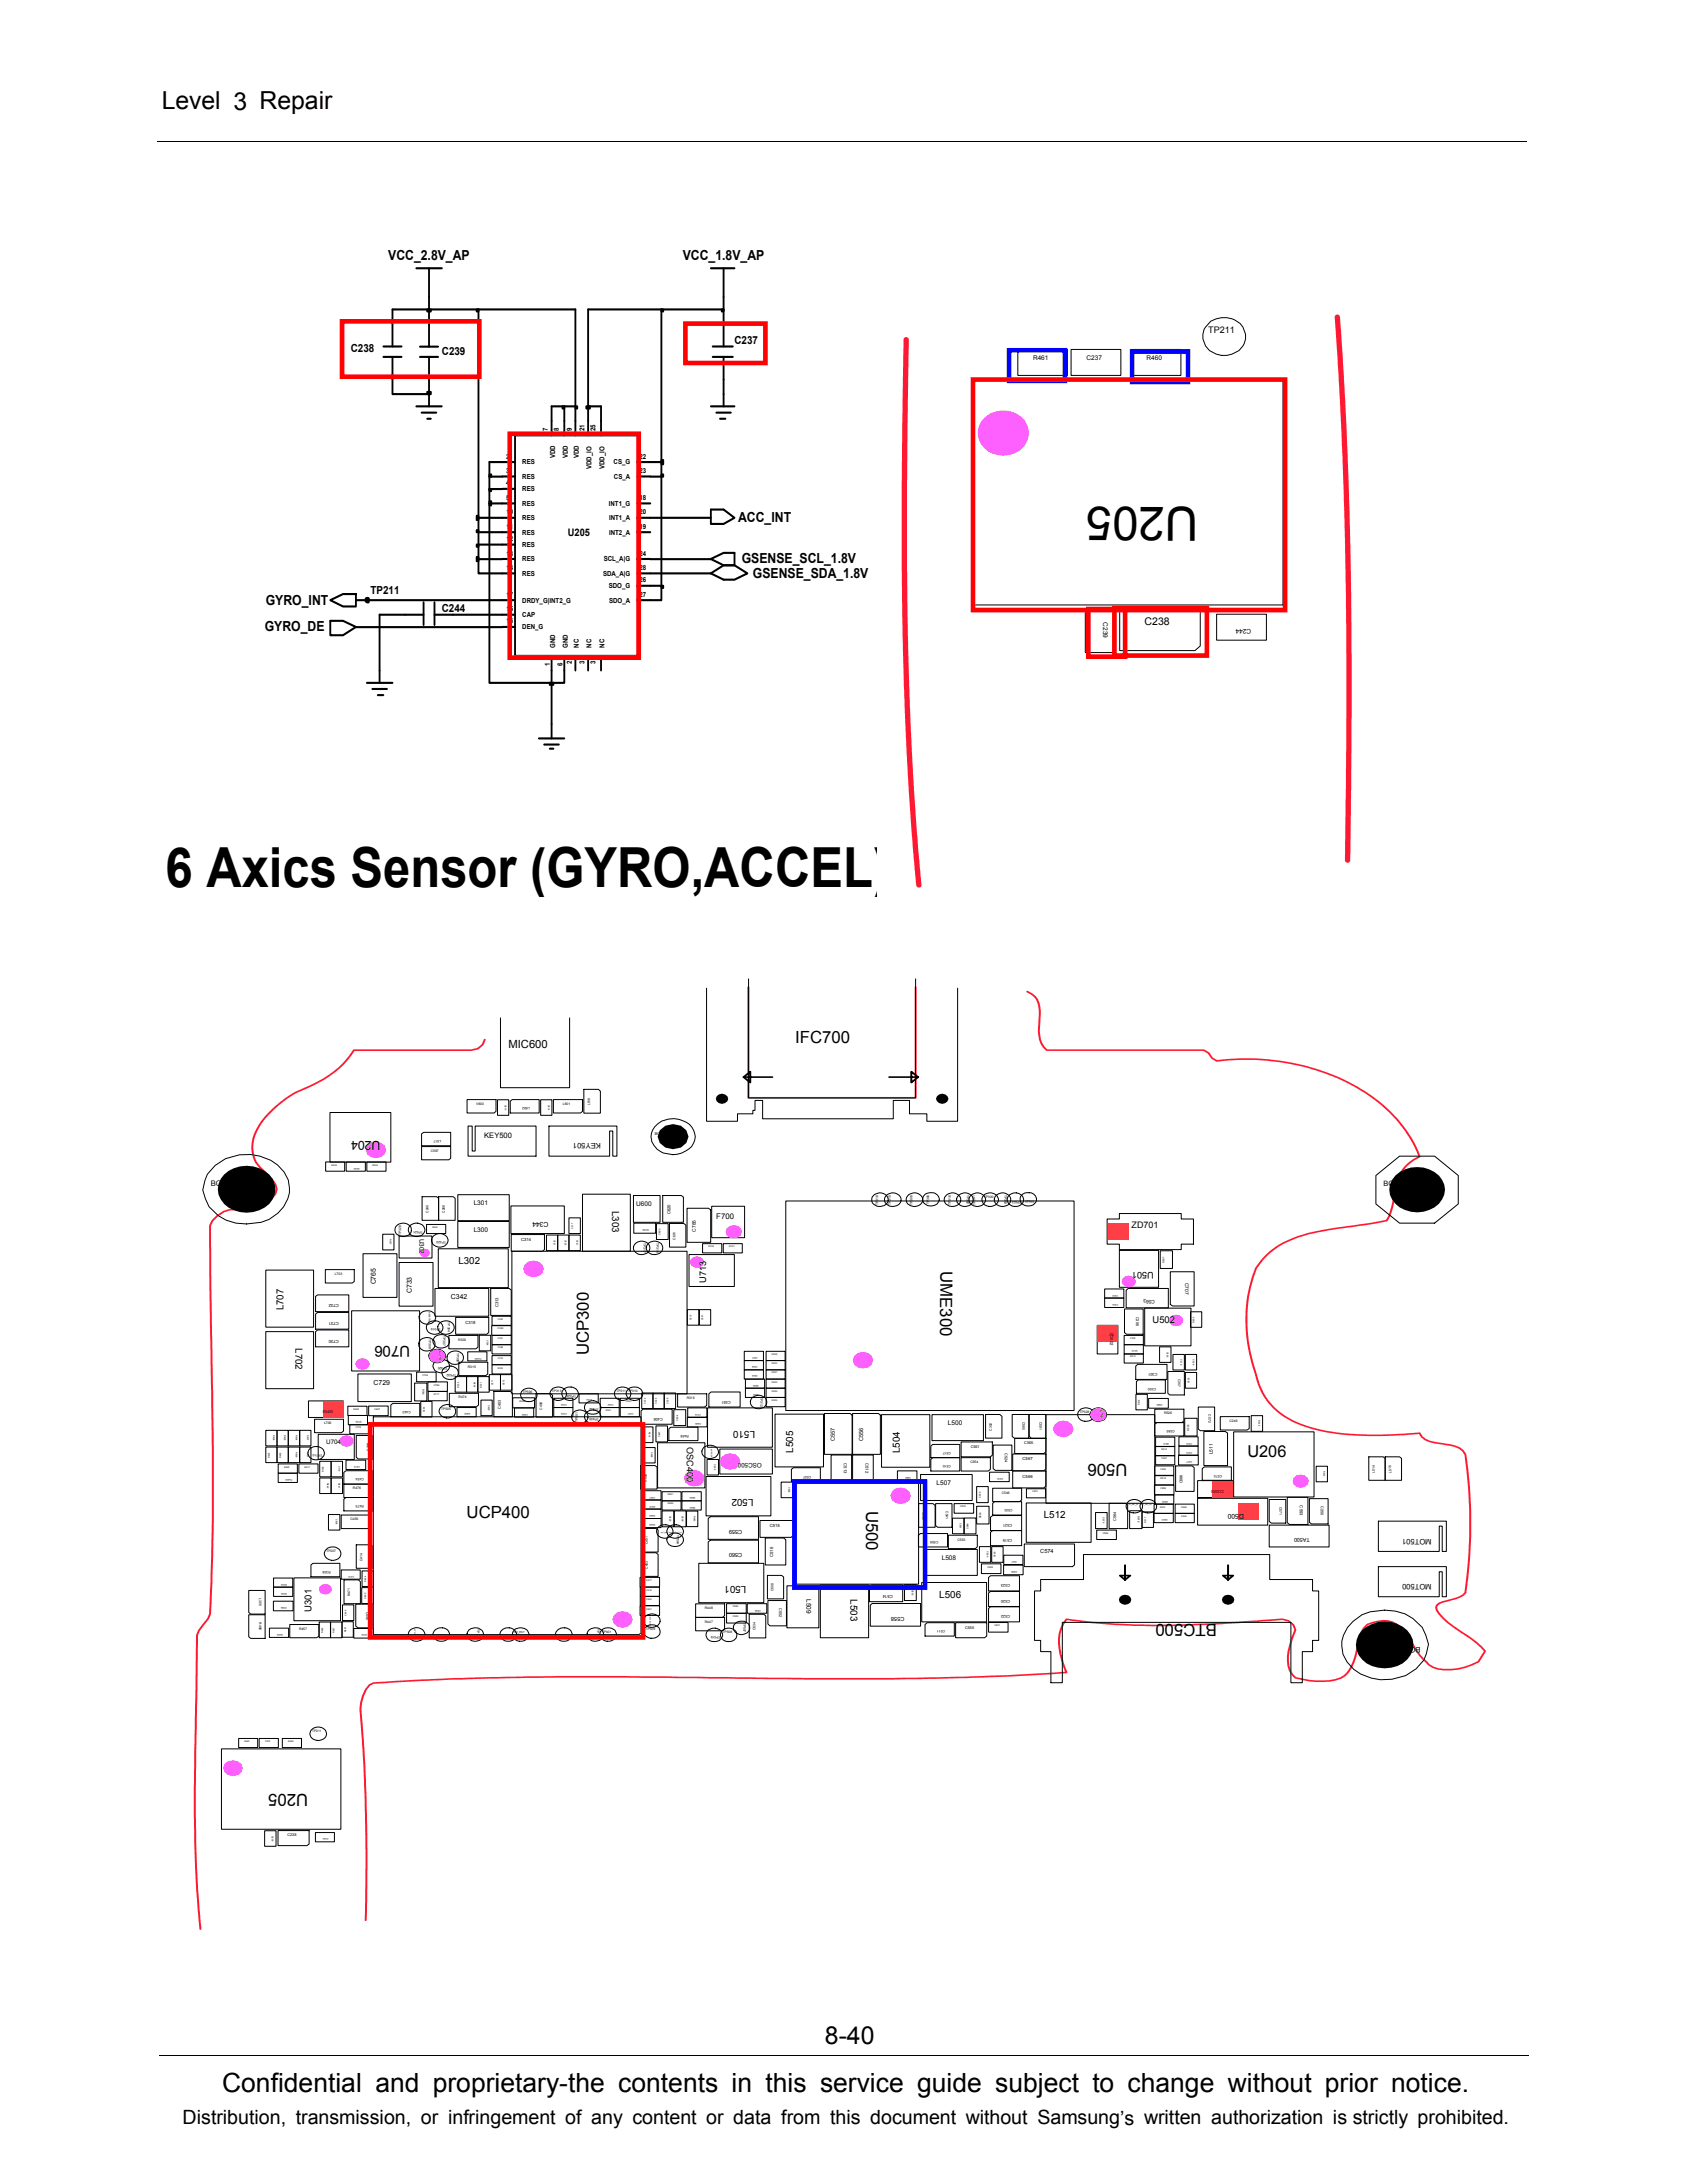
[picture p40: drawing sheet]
<svg xmlns="http://www.w3.org/2000/svg" width="216mm" height="279mm" viewBox="0 0 216 279" stroke-linecap="round" stroke-linejoin="round" font-family="sans-serif">
<defs><g id="words">
<text font-size="7.1" x="21.2" y="113.5">6 Axics Sensor (GYRO,ACCEL)</text>
<text font-size="6" x="153.4" y="64.9" transform="rotate(-180 153.4 64.9)">U205</text>
<text font-size="3.4" x="28.4" y="267.7">Confidential and proprietary-the contents in this service guide subject to change without prior notice.</text>
<g font-size="3.2">
<text x="20.7" y="14">Level 3 Repair</text>
<text x="105.6" y="261.6">8-40</text>
</g>
<text font-size="2.5" x="23.4" y="271.9">Distribution, transmission, or infringement of any content or data from this document without Samsung’s written authorization is strictly prohibited.</text>
<g font-size="2.1">
<text x="101.8" y="133.5">IFC700</text>
<text x="120.4" y="162.7" transform="rotate(90 120.4 162.7)">UME300</text>
<text x="75.4" y="173.5" transform="rotate(-90 75.4 173.5)">UCP300</text>
<text x="144.3" y="187.4" transform="rotate(-180 144.3 187.4)">U506</text>
<text x="159.6" y="186.5">U206</text>
<text x="59.7" y="194.3">UCP400</text>
<text x="110.8" y="193.3" transform="rotate(90 110.8 193.3)">U500</text>
<text x="155.7" y="207.8" transform="rotate(-180 155.7 207.8)">BTC500</text>
<text x="39.5" y="229.7" transform="rotate(-180 39.5 229.7)">U205</text>
</g>
<text font-size="1.9" x="52.5" y="172.3" transform="rotate(-180 52.5 172.3)">U706</text>
<g font-size="1.8">
<text x="49.7" y="33.3">VCC_2.8V_AP</text>
<text x="87.4" y="33.3">VCC_1.8V_AP</text>
<text x="94.5" y="66.8">ACC_INT</text>
<text x="34" y="77.4">GYRO_INT</text>
<text x="94.9" y="72.1">GSENSE_SCL_1.8V</text>
<text x="96.3" y="74">GSENSE_SDA_1.8V</text>
<text x="33.9" y="80.8">GYRO_DE</text>
</g>
<text font-size="1.6" x="48.7" y="146.1" transform="rotate(-180 48.7 146.1)">U204</text>
<g font-size="1.4">
<text x="44.9" y="45.1">C238</text>
<text x="56.6" y="45.4">C239</text>
<text x="94" y="44.1">C237</text>
<text x="47.4" y="76">TP211</text>
<text x="56.5" y="78.3">C244</text>
<text x="146.5" y="80">C238</text>
<text x="65.1" y="134.1">MIC600</text>
</g>
<g font-size="1.3">
<text x="72.7" y="68.6">U205</text>
<text x="96.6" y="183.1" transform="rotate(-180 96.6 183.1)">L510</text>
<text x="101.5" y="185.9" transform="rotate(-90 101.5 185.9)">L505</text>
<text x="115.1" y="186" transform="rotate(-90 115.1 186)">L504</text>
<text x="96.4" y="191.9" transform="rotate(-180 96.4 191.9)">L502</text>
<text x="133.6" y="194.3">L512</text>
<text x="95.5" y="203" transform="rotate(-180 95.5 203)">L501</text>
<text x="108.8" y="204.7" transform="rotate(90 108.8 204.7)">L503</text>
<text x="120.2" y="204.5">L506</text>
</g>
<g font-size="1.2">
<text x="154.6" y="42.6">TP211</text>
<text x="78.4" y="155" transform="rotate(90 78.4 155)">L303</text>
<text x="58.7" y="161.8">L302</text>
<text x="36.3" y="167.7" transform="rotate(-90 36.3 167.7)">L707</text>
<text x="90.4" y="164.2" transform="rotate(-90 90.4 164.2)">U713</text>
<text x="147.7" y="162.8" transform="rotate(-180 147.7 162.8)">U501</text>
<text x="37.8" y="172.6" transform="rotate(90 37.8 172.6)">L702</text>
<text x="147.5" y="169.3">U502</text>
<text x="87.9" y="185.2" transform="rotate(90 87.9 185.2)">OSC400</text>
<text x="39.9" y="206.3" transform="rotate(-90 39.9 206.3)">U301</text>
</g>
<text font-size="1.1" x="144.8" y="157.1">ZD701</text>
<g font-size="1">
<text x="62" y="145.6">KEY500</text>
<text x="76.9" y="146.3" transform="rotate(-180 76.9 146.3)">KEY501</text>
<text x="27" y="151.8">BOTHHOLE104</text>
<text x="91.7" y="156">F700</text>
<text x="183.2" y="196.9" transform="rotate(-180 183.2 196.9)">MOT501</text>
<text x="183.2" y="202.7" transform="rotate(-180 183.2 202.7)">MOT500</text>
<text x="181.8" y="210.8" transform="rotate(-180 181.8 210.8)">BOTHHOLE108</text>
</g>
<g font-size=".9">
<text x="64.8" y="58.7">2</text>
<text x="66.8" y="59.4">RES</text>
<text x="70.1" y="55.2" transform="rotate(-90 70.1 55.2)">7</text>
<text x="71" y="58.6" transform="rotate(-90 71 58.6)">VDD</text>
<text x="71.5" y="55.2" transform="rotate(-90 71.5 55.2)">8</text>
<text x="72.7" y="58.6" transform="rotate(-90 72.7 58.6)">VDD</text>
<text x="73.2" y="55.2" transform="rotate(-90 73.2 55.2)">9</text>
<text x="74.1" y="58.6" transform="rotate(-90 74.1 58.6)">VDD</text>
<text x="74.8" y="55.2" transform="rotate(-90 74.8 55.2)">21</text>
<text x="76.2" y="55.2" transform="rotate(-90 76.2 55.2)">25</text>
<text x="78.5" y="59.4">CS_G</text>
<text x="81.8" y="58.7">22</text>
<text x="64.8" y="62.1">4</text>
<text x="64.8" y="64">5</text>
<text x="64.8" y="60.5">3</text>
<text x="64.8" y="65.8">10</text>
<text x="66.8" y="62.9">RES</text>
<text x="66.8" y="64.7">RES</text>
<text x="66.8" y="61.3">RES</text>
<text x="75.7" y="60.1" transform="rotate(-90 75.7 60.1)">VDD_IO</text>
<text x="77.4" y="60.1" transform="rotate(-90 77.4 60.1)">VDD_IO</text>
<text x="77.9" y="64.7">INT1_G</text>
<text x="78.6" y="61.3">CS_A</text>
<text x="81.8" y="65.8">20</text>
<text x="81.8" y="64">18</text>
<text x="81.8" y="60.5">23</text>
<text x="64.8" y="67.7">11</text>
<text x="64.8" y="69.3">12</text>
<text x="64.8" y="71.1">13</text>
<text x="66.8" y="66.6">RES</text>
<text x="66.8" y="68.4">RES</text>
<text x="66.8" y="70">RES</text>
<text x="66.8" y="71.9">RES</text>
<text x="77.3" y="71.9">SCL_A|G</text>
<text x="78" y="66.6">INT1_A</text>
<text x="78" y="68.4">INT2_A</text>
<text x="81.8" y="71.1">24</text>
<text x="81.8" y="67.7">19</text>
<text x="64.8" y="72.9">14</text>
<text x="64.8" y="76.4">17</text>
<text x="66.8" y="73.7">RES</text>
<text x="66.8" y="77.1">DRDY_G|INT2_G</text>
<text x="77.2" y="73.7">SDA_A|G</text>
<text x="77.9" y="75.3">SDO_G</text>
<text x="78" y="77.1">SDO_A</text>
<text x="81.8" y="72.9">28</text>
<text x="81.8" y="76.4">27</text>
<text x="81.8" y="74.5">26</text>
<text x="64.8" y="79.8">16</text>
<text x="64.8" y="78.2">15</text>
<text x="66.8" y="80.6">DEN_G</text>
<text x="66.8" y="79">CAP</text>
<text x="71" y="82.9" transform="rotate(-90 71 82.9)">GND</text>
<text x="72.7" y="82.9" transform="rotate(-90 72.7 82.9)">GND</text>
<text x="74.1" y="82.9" transform="rotate(-90 74.1 82.9)">NC</text>
<text x="75.7" y="82.9" transform="rotate(-90 75.7 82.9)">NC</text>
<text x="77.4" y="82.9" transform="rotate(-90 77.4 82.9)">NC</text>
<text x="70.4" y="85.2" transform="rotate(-90 70.4 85.2)">1</text>
<text x="72" y="85.2" transform="rotate(-90 72 85.2)">6</text>
<text x="73.2" y="84.9" transform="rotate(-90 73.2 84.9)">29</text>
<text x="74.8" y="84.9" transform="rotate(-90 74.8 84.9)">30</text>
<text x="76.2" y="84.9" transform="rotate(-90 76.2 84.9)">31</text>
<text x="177.1" y="151.8">BOTHHOLE102</text>
<text x="70.2" y="156.4" transform="rotate(-180 70.2 156.4)">C344</text>
<text x="48.1" y="164.4" transform="rotate(-90 48.1 164.4)">C765</text>
<text x="52.7" y="165.5" transform="rotate(-90 52.7 165.5)">C733</text>
<text x="57.7" y="166.3">C342</text>
<text x="47.8" y="177.2">C729</text>
<text x="159.2" y="193.7" transform="rotate(-180 159.2 193.7)">D500</text>
</g>
<g font-size=".8">
<text x="132.2" y="46">R461</text>
<text x="139" y="46">C237</text>
<text x="146.7" y="46">R460</text>
<text x="141.2" y="79.6" transform="rotate(90 141.2 79.6)">C239</text>
<text x="160.1" y="80.5" transform="rotate(-180 160.1 80.5)">C244</text>
<text x="60.6" y="154.2">L301</text>
<text x="81.4" y="154.4">U600</text>
<text x="53.7" y="158.5" transform="rotate(90 53.7 158.5)">U302</text>
<text x="60.6" y="157.6">L300</text>
<text x="41.7" y="184.8">U704</text>
<text x="121.3" y="182.4">L500</text>
<text x="97.5" y="187.3" transform="rotate(-180 97.5 187.3)">OSC500</text>
<text x="119.9" y="190">L507</text>
<text x="120.5" y="199.6">L508</text>
<text x="103.2" y="204.6" transform="rotate(90 103.2 204.6)">L509</text>
</g>
<g font-size=".7">
<text x="106.8" y="184.5" transform="rotate(-90 106.8 184.5)">C557</text>
<text x="110.4" y="184.5" transform="rotate(-90 110.4 184.5)">C556</text>
<text x="95" y="195.8" transform="rotate(-180 95 195.8)">C559</text>
<text x="167.6" y="196.8" transform="rotate(-180 167.6 196.8)">TA500</text>
<text x="95" y="198.8" transform="rotate(-180 95 198.8)">C560</text>
<text x="133.1" y="198.8">C574</text>
<text x="115.8" y="206.9" transform="rotate(-180 115.8 206.9)">C558</text>
</g>
<g font-size=".6">
<text x="89.1" y="157.6" transform="rotate(-90 89.1 157.6)">C785</text>
<text x="147.8" y="166.3" transform="rotate(-180 147.8 166.3)">C563</text>
<text x="151.7" y="164.2" transform="rotate(90 151.7 164.2)">C707</text>
<text x="155.2" y="186.1" transform="rotate(-90 155.2 186.1)">L511</text>
</g>
<g font-size=".5">
<text x="83.8" y="145.3">BOTHHOLE106</text>
<text x="85.8" y="155.4" transform="rotate(-90 85.8 155.4)">C620</text>
<text x="66.7" y="158.8">C314</text>
<text x="43.4" y="166.9" transform="rotate(-180 43.4 166.9)">C732</text>
<text x="63.8" y="167.3" transform="rotate(-90 63.8 167.3)">C313</text>
<text x="43.4" y="169.2" transform="rotate(-180 43.4 169.2)">C731</text>
<text x="43.4" y="171.4" transform="rotate(-180 43.4 171.4)">C730</text>
<text x="59.6" y="169.5">C318</text>
<text x="142.1" y="171.9" transform="rotate(90 142.1 171.9)">2</text>
<text x="142.1" y="170.6" transform="rotate(90 142.1 170.6)">ZD50</text>
<text x="145.4" y="168.5" transform="rotate(90 145.4 168.5)">C306</text>
<text x="93.5" y="179.3" transform="rotate(-180 93.5 179.3)">C551</text>
<text x="148.1" y="175.7" transform="rotate(-180 148.1 175.7)">C301</text>
<text x="42.6" y="180.5" transform="rotate(-180 42.6 180.5)">D700</text>
<text x="64.1" y="180.3" transform="rotate(-90 64.1 180.3)">C403</text>
<text x="84.8" y="181.5" transform="rotate(-180 84.8 181.5)">C406</text>
<text x="124.2" y="185.3">C561</text>
<text x="128.6" y="185.9" transform="rotate(90 128.6 185.9)">C524</text>
<text x="131.1" y="184.9">C565</text>
<text x="108" y="187.3" transform="rotate(90 108 187.3)">C513</text>
<text x="110.8" y="187.3" transform="rotate(90 110.8 187.3)">C512</text>
<text x="130.9" y="189.1">C566</text>
<text x="130.9" y="186.9">C567</text>
<text x="151.3" y="189.9" transform="rotate(-90 151.3 189.9)">C586</text>
<text x="156.6" y="190.8" transform="rotate(-180 156.6 190.8)">ZD500</text>
<text x="98.5" y="195.5">C515</text>
<text x="129.5" y="195.1" transform="rotate(-180 129.5 195.1)">C521</text>
<text x="129.5" y="197" transform="rotate(-180 129.5 197)">C519</text>
<text x="142.8" y="194.6" transform="rotate(-90 142.8 194.6)">C564</text>
<text x="166.4" y="192.7" transform="rotate(90 166.4 192.7)">C593</text>
<text x="169.1" y="192.8" transform="rotate(90 169.1 192.8)">C250</text>
<text x="99" y="199.3" transform="rotate(-90 99 199.3)">C516</text>
<text x="129.3" y="202.8" transform="rotate(-180 129.3 202.8)">C523</text>
<text x="99.7" y="205.8" transform="rotate(90 99.7 205.8)">C552</text>
<text x="114.3" y="204.1" transform="rotate(-180 114.3 204.1)">C514</text>
<text x="123.5" y="208.4">C555</text>
<text x="129.3" y="204.8" transform="rotate(-180 129.3 204.8)">C520</text>
<text x="129.3" y="206.8" transform="rotate(-180 129.3 206.8)">C522</text>
<text x="36.8" y="235">C238</text>
</g>
<g font-size=".4">
<text x="60.9" y="141.4">V600</text>
<text x="67.8" y="141.7" transform="rotate(-180 67.8 141.7)">L602</text>
<text x="72" y="141.4">L601</text>
<text x="75.5" y="141.5" transform="rotate(-90 75.5 141.5)">L518</text>
<text x="55.1" y="147.4">C597</text>
<text x="56.5" y="145.9" transform="rotate(-180 56.5 145.9)">L517</text>
<text x="54.8" y="155.2" transform="rotate(-90 54.8 155.2)">C240</text>
<text x="56.9" y="155.2" transform="rotate(-90 56.9 155.2)">C268</text>
<text x="112.4" y="153.7" transform="rotate(-90 112.4 153.7)">318</text>
<text x="112.4" y="154.2" transform="rotate(-90 112.4 154.2)">TP</text>
<text x="114" y="153.7" transform="rotate(-90 114 153.7)">315</text>
<text x="114" y="154.2" transform="rotate(-90 114 154.2)">TP</text>
<text x="116.8" y="153.7" transform="rotate(-90 116.8 153.7)">306</text>
<text x="116.8" y="154.2" transform="rotate(-90 116.8 154.2)">TP</text>
<text x="118.9" y="153.6" transform="rotate(-90 118.9 153.6)">305</text>
<text x="118.9" y="154.1" transform="rotate(-90 118.9 154.1)">TP</text>
<text x="121.7" y="153.7" transform="rotate(-90 121.7 153.7)">316</text>
<text x="121.7" y="154.2" transform="rotate(-90 121.7 154.2)">TP</text>
<text x="123.7" y="152.9" transform="rotate(90 123.7 152.9)">TP302</text>
<text x="124.8" y="153.7" transform="rotate(-90 124.8 153.7)">301</text>
<text x="124.8" y="154.2" transform="rotate(-90 124.8 154.2)">TP</text>
<text x="125.9" y="153.4">TP300</text>
<text x="128.5" y="152.9" transform="rotate(90 128.5 152.9)">TP303</text>
<text x="130.7" y="153.7" transform="rotate(-180 130.7 153.7)">TP322</text>
<text x="132.4" y="153.6" transform="rotate(-180 132.4 153.6)">TP327</text>
<text x="51.4" y="158.1" transform="rotate(-90 51.4 158.1)">TP326</text>
<text x="54.1" y="157.5" transform="rotate(-180 54.1 157.5)">TP321</text>
<text x="57.1" y="158.9" transform="rotate(-180 57.1 158.9)">TP320</text>
<text x="82.4" y="159.1" transform="rotate(90 82.4 159.1)">TP317</text>
<text x="84" y="159.1" transform="rotate(90 84 159.1)">TP314</text>
<text x="86.5" y="158.7" transform="rotate(-90 86.5 158.7)">C601</text>
<text x="42.8" y="163.2">L703</text>
<text x="54.9" y="171.4" transform="rotate(90 54.9 171.4)">TP309</text>
<text x="56.2" y="173" transform="rotate(90 56.2 173)">U718</text>
<text x="56.4" y="170" transform="rotate(-180 56.4 170)">TP319</text>
<text x="56.7" y="171" transform="rotate(90 56.7 171)">TP307</text>
<text x="57.3" y="169.2" transform="rotate(90 57.3 169.2)">TP304</text>
<text x="58.5" y="173.1" transform="rotate(90 58.5 173.1)">TP308</text>
<text x="58.6" y="171.6">R300</text>
<text x="57.3" y="174.9" transform="rotate(-180 57.3 174.9)">TP325</text>
<text x="58.4" y="175.8" transform="rotate(-180 58.4 175.8)">TP502</text>
<text x="58.7" y="179">R474</text>
<text x="59.9" y="175">R315</text>
<text x="66.9" y="178.4">TP506</text>
<text x="70.6" y="178.2">TP313</text>
<text x="73.7" y="178.5" transform="rotate(-180 73.7 178.5)">TP324</text>
<text x="78.9" y="178.2">TP311 TP310</text>
<text x="87.9" y="179">R319</text>
<text x="97.3" y="178.8" transform="rotate(90 97.3 178.8)">TP312</text>
<text x="148" y="177.6" transform="rotate(-180 148 177.6)">C300</text>
<text x="150.8" y="176.5" transform="rotate(90 150.8 176.5)">C357</text>
<text x="41.5" y="182.3">L706</text>
<text x="46.9" y="184.7" transform="rotate(90 46.9 184.7)">R473</text>
<text x="52.6" y="180.6" transform="rotate(-180 52.6 180.6)">C443</text>
<text x="56.5" y="180.4">TP505</text>
<text x="69.4" y="180.4" transform="rotate(-90 69.4 180.4)">C408</text>
<text x="74" y="182" transform="rotate(-90 74 182)">TP501</text>
<text x="76.6" y="180.3" transform="rotate(-180 76.6 180.3)">TP402</text>
<text x="76.6" y="181.4" transform="rotate(-180 76.6 181.4)">TP400</text>
<text x="88.1" y="183.7" transform="rotate(-180 88.1 183.7)">R468</text>
<text x="121.7" y="185.8" transform="rotate(-180 121.7 185.8)">C517</text>
<text x="126.9" y="183.1" transform="rotate(-90 126.9 183.1)">C302</text>
<text x="130.9" y="182" transform="rotate(90 130.9 182)">C580</text>
<text x="133.1" y="182" transform="rotate(90 133.1 182)">C581</text>
<text x="138.2" y="180.9">TP328</text>
<text x="140.8" y="180.5" transform="rotate(90 140.8 180.5)">U719</text>
<text x="149" y="181">R526</text>
<text x="150.3" y="183.1" transform="rotate(-180 150.3 183.1)">C585</text>
<text x="154.7" y="181" transform="rotate(90 154.7 181)">C572</text>
<text x="157.4" y="182">C246</text>
<text x="40.7" y="186.1" transform="rotate(-180 40.7 186.1)">710</text>
<text x="41.3" y="186.1" transform="rotate(-180 41.3 186.1)">TP</text>
<text x="45.2" y="190.6">R476</text>
<text x="46.5" y="189.2" transform="rotate(-180 46.5 189.2)">C454</text>
<text x="82.8" y="189.6" transform="rotate(-90 82.8 189.6)">R408</text>
<text x="103.8" y="188.8" transform="rotate(-180 103.8 188.8)">C507</text>
<text x="121.7" y="187.6" transform="rotate(-180 121.7 187.6)">C510</text>
<text x="124.2" y="187.2">C554</text>
<text x="128.2" y="191.2">C546</text>
<text x="156.4" y="188.7" transform="rotate(-180 156.4 188.7)">C570</text>
<text x="176" y="188.5" transform="rotate(-90 176 188.5)">L514</text>
<text x="178.1" y="188.5" transform="rotate(-90 178.1 188.5)">L515</text>
<text x="44.9" y="194.6">C450</text>
<text x="46.5" y="192.7" transform="rotate(-180 46.5 192.7)">R475</text>
<text x="82.9" y="197.7" transform="rotate(-90 82.9 197.7)">C451</text>
<text x="86.6" y="196.4" transform="rotate(90 86.6 196.4)">TP504</text>
<text x="118.3" y="194.5" transform="rotate(-90 118.3 194.5)">C526</text>
<text x="120.1" y="197.3" transform="rotate(-180 120.1 197.3)">C509</text>
<text x="121.1" y="193.4" transform="rotate(90 121.1 193.4)">C541</text>
<text x="122.5" y="197.2">C553</text>
<text x="129.6" y="193.2" transform="rotate(-180 129.6 193.2)">C503</text>
<text x="163.8" y="192.9" transform="rotate(90 163.8 192.9)">C571</text>
<text x="41.8" y="198.7">TP207</text>
<text x="42.3" y="201.1" transform="rotate(-180 42.3 201.1)">R338</text>
<text x="46.4" y="199.8" transform="rotate(-90 46.4 199.8)">C414</text>
<text x="82.9" y="200.8" transform="rotate(-90 82.9 200.8)">C453</text>
<text x="99" y="203.7" transform="rotate(-90 99 203.7)">C508</text>
<text x="33.1" y="207.6" transform="rotate(90 33.1 207.6)">R456</text>
<text x="33.1" y="204.5" transform="rotate(90 33.1 204.5)">L305</text>
<text x="38.3" y="208.6">R457</text>
<text x="44.8" y="204.3" transform="rotate(-90 44.8 204.3)">R471</text>
<text x="46.9" y="206.3" transform="rotate(90 46.9 206.3)">C446</text>
<text x="57.3" y="209.3" transform="rotate(-180 57.3 209.3)">TP708</text>
<text x="61.1" y="208.6" transform="rotate(90 61.1 208.6)">TP2</text>
<text x="61.1" y="209.3" transform="rotate(90 61.1 209.3)">02</text>
<text x="65.8" y="209.3" transform="rotate(-180 65.8 209.3)">TP518</text>
<text x="73" y="209.3" transform="rotate(-180 73 209.3)">TP201</text>
<text x="76.4" y="208.6" transform="rotate(90 76.4 208.6)">TP4</text>
<text x="76.4" y="209.3" transform="rotate(90 76.4 209.3)">03</text>
<text x="77" y="209">TP401</text>
<text x="82.6" y="208.6">TP509</text>
<text x="90.2" y="207.7">R447</text>
<text x="90.2" y="206">R448</text>
<text x="92.2" y="209.4" transform="rotate(-180 92.2 209.4)">TP519</text>
<text x="92.5" y="209.1">TP508</text>
<text x="95.1" y="207.7" transform="rotate(90 95.1 207.7)">TP507</text>
<text x="96.7" y="208.7" transform="rotate(-90 96.7 208.7)">C534</text>
<text x="120.9" y="208.7" transform="rotate(-180 120.9 208.7)">C511</text>
<text x="39.9" y="221.7">TP211</text>
</g>
<g font-size=".3">
<text x="64.6" y="141.4" transform="rotate(90 64.6 141.4)">C613</text>
<text x="70.1" y="141.4" transform="rotate(90 70.1 141.4)">C614</text>
<text x="42.4" y="149.2">R435</text>
<text x="46" y="149.5" transform="rotate(-180 46 149.5)">R434</text>
<text x="47.7" y="149.2">R534</text>
<text x="49.9" y="158.6" transform="rotate(90 49.9 158.6)">R337</text>
<text x="55.3" y="157.2">R342</text>
<text x="70.9" y="158.7" transform="rotate(90 70.9 158.7)">C321</text>
<text x="72.3" y="158.7" transform="rotate(90 72.3 158.7)">C323</text>
<text x="73.3" y="157.2" transform="rotate(-90 73.3 157.2)">C317</text>
<text x="73.8" y="158.7" transform="rotate(90 73.8 158.7)">C341</text>
<text x="83" y="157.3" transform="rotate(-180 83 157.3)">R318</text>
<text x="84.5" y="158" transform="rotate(-90 84.5 158)">C600</text>
<text x="90.7" y="159.6">R742</text>
<text x="93.3" y="159.6">R741</text>
<text x="149" y="161.6" transform="rotate(-90 149 161.6)">R507</text>
<text x="54.9" y="168" transform="rotate(90 54.9 168)">RESET300</text>
<text x="143.1" y="166.9" transform="rotate(-180 143.1 166.9)">C304</text>
<text x="143.1" y="165.7" transform="rotate(-180 143.1 165.7)">C303</text>
<text x="61.7" y="173.8" transform="rotate(-180 61.7 173.8)">TH300</text>
<text x="62.3" y="171.5" transform="rotate(90 62.3 171.5)">C324</text>
<text x="63.7" y="170.1">C329</text>
<text x="63.7" y="173.9">C315</text>
<text x="63.7" y="168.9">C330</text>
<text x="63.7" y="171.4">C331</text>
<text x="63.7" y="172.6">C348</text>
<text x="88.5" y="169" transform="rotate(-90 88.5 169)">C310</text>
<text x="90" y="169" transform="rotate(-90 90 169)">C347</text>
<text x="97" y="173.7" transform="rotate(-180 97 173.7)">C307</text>
<text x="98.8" y="173.4">R308</text>
<text x="144.6" y="171.4">C309</text>
<text x="144.7" y="173.7">R313</text>
<text x="145.6" y="172.8" transform="rotate(-180 145.6 172.8)">R312</text>
<text x="149.3" y="173" transform="rotate(90 149.3 173)">C320</text>
<text x="151.1" y="174" transform="rotate(90 151.1 174)">C319</text>
<text x="152.7" y="174" transform="rotate(90 152.7 174)">C326</text>
<text x="152.9" y="169.3" transform="rotate(-90 152.9 169.3)">R533</text>
<text x="54.1" y="176.1">C734</text>
<text x="54.1" y="177.7" transform="rotate(90 54.1 177.7)">R743</text>
<text x="55.5" y="177.3">C766</text>
<text x="55.5" y="178.6">R717</text>
<text x="58.8" y="177.6" transform="rotate(-90 58.8 177.6)">R332</text>
<text x="60.6" y="176.8" transform="rotate(90 60.6 176.8)">R334</text>
<text x="61.7" y="177.6" transform="rotate(-90 61.7 177.6)">R331</text>
<text x="62.5" y="179.8" transform="rotate(90 62.5 179.8)">C400</text>
<text x="63.1" y="177.3" transform="rotate(-90 63.1 177.3)">C311</text>
<text x="63.7" y="175.2">R333</text>
<text x="64.6" y="177.3" transform="rotate(-90 64.6 177.3)">C312</text>
<text x="66.5" y="179.4">R438</text>
<text x="72.6" y="179.7" transform="rotate(-180 72.6 179.7)">C335</text>
<text x="75.8" y="179.1" transform="rotate(-180 75.8 179.1)">R104</text>
<text x="78.5" y="179.7" transform="rotate(-180 78.5 179.7)">C322</text>
<text x="80.1" y="179.4">C333</text>
<text x="82.6" y="179.7" transform="rotate(-90 82.6 179.7)">C332</text>
<text x="84.1" y="179.7" transform="rotate(-90 84.1 179.7)">C325</text>
<text x="85.5" y="179.7" transform="rotate(-90 85.5 179.7)">C328</text>
<text x="97" y="174.9" transform="rotate(-180 97 174.9)">C308</text>
<text x="97" y="176" transform="rotate(-180 97 176)">C504</text>
<text x="97.1" y="177.2" transform="rotate(-180 97.1 177.2)">R309</text>
<text x="97.1" y="178.4" transform="rotate(-180 97.1 178.4)">R304</text>
<text x="98.8" y="177">R302</text>
<text x="98.8" y="174.6">R303</text>
<text x="98.8" y="179.3">R305</text>
<text x="98.8" y="178.1">R306</text>
<text x="98.8" y="175.8">R307</text>
<text x="145.9" y="179.8" transform="rotate(-90 145.9 179.8)">R515</text>
<text x="148.8" y="179.7" transform="rotate(-180 148.8 179.7)">C583</text>
<text x="152.2" y="177" transform="rotate(-90 152.2 177)">C305</text>
<text x="34.9" y="183.7" transform="rotate(90 34.9 183.7)">R406</text>
<text x="36.4" y="183.7" transform="rotate(90 36.4 183.7)">R405</text>
<text x="37.8" y="183.7" transform="rotate(90 37.8 183.7)">R404</text>
<text x="37.8" y="185.8" transform="rotate(90 37.8 185.8)">R400</text>
<text x="39.3" y="183.7" transform="rotate(90 39.3 183.7)">R407</text>
<text x="39.3" y="185.8" transform="rotate(90 39.3 185.8)">R401</text>
<text x="45.3" y="180.4">R428</text>
<text x="45.5" y="182.8">C718</text>
<text x="46.3" y="181.9" transform="rotate(-180 46.3 181.9)">R708</text>
<text x="47.9" y="180.4">C407</text>
<text x="54.4" y="180.7" transform="rotate(-90 54.4 180.7)">C444</text>
<text x="60.2" y="180.9" transform="rotate(-180 60.2 180.9)">R450</text>
<text x="67.6" y="180.9" transform="rotate(-180 67.6 180.9)">C409</text>
<text x="72.6" y="180.9" transform="rotate(-180 72.6 180.9)">C334</text>
<text x="77.6" y="180.6">R301</text>
<text x="81.1" y="180.9" transform="rotate(-180 81.1 180.9)">C327</text>
<text x="83.1" y="183.2" transform="rotate(90 83.1 183.2)">R314</text>
<text x="83.3" y="185.9" transform="rotate(90 83.3 185.9)">C426</text>
<text x="84.5" y="183.9" transform="rotate(-90 84.5 183.9)">C447</text>
<text x="86.8" y="181.8" transform="rotate(-90 86.8 181.8)">C404</text>
<text x="89.7" y="180.9" transform="rotate(-180 89.7 180.9)">C316</text>
<text x="89.7" y="182.2" transform="rotate(-180 89.7 182.2)">C448</text>
<text x="148.7" y="185.6">R513</text>
<text x="149.6" y="184.7" transform="rotate(-180 149.6 184.7)">R512</text>
<text x="152.2" y="183.1" transform="rotate(-90 152.2 183.1)">R532</text>
<text x="152.6" y="184.6" transform="rotate(-180 152.6 184.6)">C576</text>
<text x="152.6" y="185.8" transform="rotate(-180 152.6 185.8)">C579</text>
<text x="161.1" y="181.8" transform="rotate(90 161.1 181.8)">R432</text>
<text x="34.5" y="186.6" transform="rotate(-90 34.5 186.6)">R403</text>
<text x="36" y="186.6" transform="rotate(-90 36 186.6)">R402</text>
<text x="36.4" y="187.8">R420</text>
<text x="37.4" y="189.3" transform="rotate(-180 37.4 189.3)">TH400</text>
<text x="39" y="187.8">R417</text>
<text x="41.4" y="188.4" transform="rotate(-90 41.4 188.4)">R709</text>
<text x="41.9" y="189.8" transform="rotate(90 41.9 189.8)">R442</text>
<text x="43.3" y="189.8" transform="rotate(90 43.3 189.8)">R441</text>
<text x="43.3" y="187.6" transform="rotate(90 43.3 187.6)">C719</text>
<text x="46" y="187.6" transform="rotate(-180 46 187.6)">C413</text>
<text x="83.8" y="191.5" transform="rotate(-180 83.8 191.5)">C427</text>
<text x="85.5" y="191.4">R501</text>
<text x="89" y="191.6" transform="rotate(-180 89 191.6)">R505</text>
<text x="91.4" y="187.4" transform="rotate(90 91.4 187.4)">C505</text>
<text x="100.9" y="190.3" transform="rotate(90 100.9 190.3)">C506</text>
<text x="116.6" y="189" transform="rotate(-180 116.6 189)">C550</text>
<text x="125.5" y="191.7" transform="rotate(-90 125.5 191.7)">C530</text>
<text x="128.4" y="189.2" transform="rotate(-180 128.4 189.2)">C518</text>
<text x="132.1" y="191">C573</text>
<text x="148.5" y="190.6">C595</text>
<text x="148.5" y="188.1">C582</text>
<text x="148.5" y="189.3">R518</text>
<text x="148.7" y="186.8">C587</text>
<text x="152.6" y="187" transform="rotate(-180 152.6 187)">C577</text>
<text x="169.4" y="188.3" transform="rotate(90 169.4 188.3)">R433</text>
<text x="43" y="194.4" transform="rotate(90 43 194.4)">C405</text>
<text x="83.8" y="192.7" transform="rotate(-180 83.8 192.7)">R470</text>
<text x="83.8" y="193.9" transform="rotate(-180 83.8 193.9)">R469</text>
<text x="83.8" y="195.1" transform="rotate(-180 83.8 195.1)">R449</text>
<text x="85.5" y="192.6">R465</text>
<text x="85.7" y="194" transform="rotate(90 85.7 194)">C425</text>
<text x="87.3" y="194" transform="rotate(90 87.3 194)">C539</text>
<text x="88.8" y="194" transform="rotate(90 88.8 194)">R483</text>
<text x="89" y="192.8" transform="rotate(-180 89 192.8)">R504</text>
<text x="122.9" y="194.9" transform="rotate(90 122.9 194.9)">C501</text>
<text x="122.9" y="192.9">C532</text>
<text x="123.9" y="195.7" transform="rotate(-90 123.9 195.7)">C549</text>
<text x="125.6" y="194.3" transform="rotate(-90 125.6 194.3)">R500</text>
<text x="141.1" y="196.3">C594</text>
<text x="141.2" y="194.2" transform="rotate(90 141.2 194.2)">C575</text>
<text x="144.4" y="192.7">TP_AP_D</text>
<text x="145.6" y="194.1" transform="rotate(90 145.6 194.1)">R516</text>
<text x="146.1" y="192.7">TP_AP_D+</text>
<text x="146.7" y="194.9" transform="rotate(-90 146.7 194.9)">R517</text>
<text x="148.5" y="193">R519</text>
<text x="149.4" y="194.4" transform="rotate(-180 149.4 194.4)">R503</text>
<text x="149.5" y="192.1" transform="rotate(-180 149.5 192.1)">R502</text>
<text x="151.2" y="193">C568</text>
<text x="151.2" y="194.2">C569</text>
<text x="36.7" y="203.9" transform="rotate(-180 36.7 203.9)">R336</text>
<text x="36.7" y="202.7" transform="rotate(-180 36.7 202.7)">R335</text>
<text x="45.3" y="201.7" transform="rotate(-180 45.3 201.7)">C415</text>
<text x="46.8" y="202.4" transform="rotate(-90 46.8 202.4)">R464</text>
<text x="82.7" y="202.4">C417</text>
<text x="82.7" y="203.6">C418</text>
<text x="116.7" y="203.5" transform="rotate(90 116.7 203.5)">C533</text>
<text x="126.3" y="198.6" transform="rotate(90 126.3 198.6)">C500</text>
<text x="126.4" y="200.6">C525</text>
<text x="127.4" y="199.3" transform="rotate(-90 127.4 199.3)">C529</text>
<text x="130.2" y="199.8" transform="rotate(-180 130.2 199.8)">C537</text>
<text x="130.2" y="201.1" transform="rotate(-180 130.2 201.1)">C528</text>
<text x="36.2" y="209.1" transform="rotate(-180 36.2 209.1)">R429</text>
<text x="36.7" y="205.7" transform="rotate(-180 36.7 205.7)">C356</text>
<text x="41.4" y="209" transform="rotate(-90 41.4 209)">R452</text>
<text x="42.8" y="209" transform="rotate(-90 42.8 209)">R427</text>
<text x="44.3" y="208.9" transform="rotate(-90 44.3 208.9)">R451</text>
<text x="44.3" y="206.8" transform="rotate(-90 44.3 206.8)">C445</text>
<text x="46.8" y="204.6" transform="rotate(-90 46.8 204.6)">C420</text>
<text x="47" y="209.2" transform="rotate(-180 47 209.2)">C419</text>
<text x="65.8" y="209">FM_RST</text>
<text x="82.7" y="206">C421</text>
<text x="82.7" y="204.8">C422</text>
<text x="93.8" y="207">C535</text>
<text x="93.8" y="205.7">C544</text>
<text x="97.4" y="206" transform="rotate(-180 97.4 206)">C538</text>
<text x="127.3" y="208.2">C531</text>
<text x="31.3" y="222.9">R461</text>
<text x="33.9" y="222.9">C237</text>
<text x="36.9" y="222.9">R460</text>
<text x="34.8" y="234.9" transform="rotate(90 34.8 234.9)">C239</text>
<text x="42.1" y="235.3" transform="rotate(-180 42.1 235.3)">C244</text>
</g>
<g font-size=".2">
<text x="91" y="185.3" transform="rotate(90 91 185.3)">P_eMMC_EN</text>
<text x="91" y="185.1" transform="rotate(90 91 185.1)">T</text>
<text x="87.2" y="196.1" transform="rotate(-180 87.2 196.1)">AP_PS_HOLDAP_PMIC_EN</text>
</g>
</g></defs>
<path d="M20.2 18.1h175.3M20.4 263h175.3" fill="none" stroke="#000" stroke-width=".13"/>
<g fill="none" stroke="#000" stroke-width=".25">
<path d="M53.3 34.3h3.3M54.9 34.3v3.7M91 34.3h3M92.6 34.3v3.7M49.1 44.3h2.3M49.1 45.7h2.3M50.2 41.4v2.9M50.2 45.7v2.9M53.3 52h3.2M53.7 44.4h2.4M53.7 45.7h2.4M54 52.8h1.8"/>
<path d="M54.7 53.6h.4M54.9 41.4v3M54.9 45.7v2.9M54.9 50.4v1.6M64.3 59.1h1.6M65.9 55.7h15.7v28.2h-15.7zM70.6 53.9v1.8M72.2 53.9v1.8M73.6 53.9v1.8M75.3 53.9v1.8M76.9 53.9v1.8M81.6 59.1h1.6"/>
<path d="M91 52h3M91.2 45.7h2.6M91.2 44.3h2.6M91.7 52.8h1.8M92.1 53.6h.7M92.6 41.4v2.9M92.6 45.7v2.9M92.6 50.4v1.6M42.3 79.5h1.6l1.7 .7-1.7 1.1h-1.6zM42.3 76.8l1.6-.8h1.7v1.6h-1.7zM51.9 78.7h2.3M54.2 77.1v2.9"/>
<path d="M55.6 78.7h2.4M55.6 77.1v2.9M62.6 64.4v23h8v7.1M64.3 62.6h1.6M64.3 66.3h1.6M64.3 69.7h1.6M64.3 73.4h1.6M64.3 76.8h1.6M64.3 61h1.6M64.3 64.4h1.6M64.3 68.1h1.6M64.3 71.5h1.6"/>
<path d="M64.3 78.7h1.6M81.6 61h1.6M81.6 68.1h1.6M81.6 76.8h1.6M81.6 64.4h1.6M81.6 66.3h1.6M81.6 71.5h1.6M81.6 73.4h1.6M81.6 75h1.6M91 65.2h1.6l1.4 1.1-1.4 .8h-1.6zM91 71.5l1.6-.7h1.4v1.5h-1.4zM91 73.4l1.6-1.1h1.4l1.7 1.1-1.7 .8h-1.4z"/>
<path d="M46.9 87.4h3.3M47.6 88.2h1.9M48.3 89h.8M48.6 85.8v1.6M64.3 80.2h1.6M69 94.5h3.2M69.6 95.3h1.9M70.4 95.8h.4M70.6 83.9v1.9M72.2 83.9v1.9M73.6 83.9v1.9M75.3 83.9v1.9"/>
<path d="M76.9 83.9v1.9"/>
<circle cx="47" cy="76.8" r=".26"/>
</g>
<path d="M70.4 87.4h.4v.3h-.4z" fill="#c2c2c2"/>
<path d="M45.6 76.8h1.3M51.9 78.7h-3.3v7.1M58 78.7h6.3M45.6 80.3h18.7M70.4 87.4h.4v.3h-.4zM70.6 85.8v1.6h1.6v-1.6" fill="none" stroke="#000" stroke-width=".25"/>
<path d="M46.9 76.6h.3v.5h-.3z" fill="#c2c2c2"/>
<path d="M46.9 76.6h.3v.5h-.3zM46.9 76.8h17.4M83.2 75h1.4v1.8h-1.4" fill="none" stroke="#000" stroke-width=".25"/>
<path d="M84.6 75h.3v.2h-.3z" fill="#c2c2c2"/>
<path d="M61.2 71.5v1.9h3.1M83.2 73.4h7.8M84.6 75h.3v.2h-.3zM84.6 61v14" fill="none" stroke="#000" stroke-width=".25"/>
<path d="M61 71.3h.2v.5h-.2z" fill="#c2c2c2"/>
<path d="M61 71.3h.2v.5h-.2zM61.2 69.7v1.9h3.1M83.2 71.6h7.8" fill="none" stroke="#000" stroke-width=".25"/>
<path d="M61 69.7h.2v.3h-.2z" fill="#c2c2c2"/>
<path d="M61 69.7h.2v.3h-.2zM61.2 68.1v1.6h3.1" fill="none" stroke="#000" stroke-width=".25"/>
<path d="M61 67.9h.2v.2h-.2z" fill="#c2c2c2"/>
<path d="M61 67.9h.2v.2h-.2zM61.2 66.3v1.8h3.1" fill="none" stroke="#000" stroke-width=".25"/>
<path d="M61 66h.2v.5h-.2z" fill="#c2c2c2"/>
<path d="M61.2 39.6v26.7h3.1M61 66h.2v.5h-.2zM83.2 66.3h7.8" fill="none" stroke="#000" stroke-width=".25"/>
<path d="M62.6 64.2h.3v.5h-.3z" fill="#c2c2c2"/>
<path d="M62.6 64.2h.3v.5h-.3zM62.6 62.6v1.8h1.7" fill="none" stroke="#000" stroke-width=".25"/>
<path d="M62.6 62.6h.3v.2h-.3z" fill="#c2c2c2"/>
<path d="M62.6 62.6h.3v.2h-.3zM62.6 61v1.6h1.7" fill="none" stroke="#000" stroke-width=".25"/>
<path d="M62.6 60.7h.3v.3h-.3z" fill="#c2c2c2"/>
<path d="M62.6 59.1v1.9h1.7M62.6 60.7h.3v.3h-.3zM83.2 61h1.4" fill="none" stroke="#000" stroke-width=".25"/>
<path d="M84.6 60.7h.3v.3h-.3z" fill="#c2c2c2"/>
<path d="M62.6 59.1h1.7M83.2 59.1h1.4v1.9M84.6 60.7h.3v.3h-.3z" fill="none" stroke="#000" stroke-width=".25"/>
<path d="M84.6 58.9h.3v.5h-.3z" fill="#c2c2c2"/>
<path d="M84.6 39.6v19.5M72.2 53.9v-1.9h-1.6v1.9M73.6 52v1.9M75.3 52v1.9M76.9 52v1.9M84.6 58.9h.3v.5h-.3z" fill="none" stroke="#000" stroke-width=".25"/>
<path d="M72 52h.2v.3h-.2z" fill="#c2c2c2"/>
<path d="M72 52h.2v.3h-.2zM72.2 52h1.4" fill="none" stroke="#000" stroke-width=".25"/>
<path d="M73.6 52h.3v.3h-.3z" fill="#c2c2c2"/>
<path d="M73.6 39.6v12.4M73.6 52h.3v.3h-.3z" fill="none" stroke="#000" stroke-width=".25"/>
<path d="M75 52h.5v.3h-.5z" fill="#c2c2c2"/>
<path d="M75.3 39.6v12.4h1.6M50.2 48.6v1.8h4.7M75 52h.5v.3h-.5z" fill="none" stroke="#000" stroke-width=".25"/>
<path d="M54.7 50.2h.4v.2h-.4z" fill="#c2c2c2"/>
<path d="M92.6 39.6v1.8M54.7 50.2h.4v.2h-.4zM54.9 41.4v-1.8h-4.7v1.8M54.9 48.6v1.8M92.6 48.6v1.8" fill="none" stroke="#000" stroke-width=".25"/>
<path d="M54.7 39.6h.4v.3h-.4z" fill="#c2c2c2"/>
<path d="M54.7 39.6h.4v.3h-.4zM54.9 38v1.6h6.3" fill="none" stroke="#000" stroke-width=".25"/>
<path d="M61 39.6h.2v.3h-.2z" fill="#c2c2c2"/>
<path d="M61 39.6h.2v.3h-.2zM61.2 39.6h12.4M75.3 39.6h9.3" fill="none" stroke="#000" stroke-width=".25"/>
<path d="M84.6 39.6h.3v.3h-.3z" fill="#c2c2c2"/>
<path d="M84.6 39.6h.3v.3h-.3zM84.6 39.6h8" fill="none" stroke="#000" stroke-width=".25"/>
<path d="M92.4 39.6h.2v.3h-.2z" fill="#c2c2c2"/>
<path d="M92.4 39.6h.2v.3h-.2zM92.6 38v1.6" fill="none" stroke="#000" stroke-width=".25"/>
<path d="M116 43.4l-.3 18.2v11.4l.2 10.2 .3 9.2 .4 8 1 12.9M171.2 40.6l.8 13.8 .5 15.4 .1 10.1 .1 11.8-.2 18.4" fill="none" stroke="#ff1834" stroke-width=".64"/>
<path d="M124.5 48.5h39.7v28.9h-39.7zM130.3 44.7h6.3v3.3h-6.3zM137.1 44.7h6.3v3.3h-6.3zM144.8 44.7h6.3v3.3h-6.3zM155 41.1a3.1 3.1 0 0 1 4.1 .8 2.31 2.31 0 0 1-1.4 3.4 2.8 2.8 0 0 1-3.8-1.9 2.32 2.32 0 0 1 1.1-2.3zM138.9 77.9h3.8v5.6h-3.8zM143.3 77.9h10.3v4.8l-.7 .6h-9.6zM155.7 78.6h6.4v3.3h-6.4z" fill="none" stroke="#000" stroke-width=".13"/>
<path d="M126 53.5a3.5 3.5 0 0 1 5.5 1 2.97 2.97 0 0 1-3.1 3.8 2.94 2.94 0 0 1-3-4.1z" fill="#fe5fff"/>
<path d="M62 133.1l-.2 .6-.6 .5-.9 .2h-15a12.5 12.5 0 0 1-6 4.8 13 13 0 0 0-6.4 5.4 4.1 4.1 0 0 0 .3 4.7l1.7 1.7a1.43 1.43 0 0 1 0 2.3 8.3 8.3 0 0 1-5.5 1.5 3.5 3.5 0 0 0-2.5 2.1l.3 28.3v13.9l-.3 7.5-.3 .6-1.1 1.5-.3 .6-.2 15v8.8a149.6 149.6 0 0 0 .7 13.8M95.8 126.3v14.2h21.4v-14.2M131.5 126.9a2.42 2.42 0 0 1 1.6 2.4l-.1 2.2a3.2 3.2 0 0 0 1 2.9h20.1l.6 .4 .4 .6 .6 .4a28.2 28.2 0 0 1 20.7 5.2 16.7 16.7 0 0 1 5.3 7 5.1 5.1 0 0 0-3.2 4.4l-.4 2.2-.3 1.1-.3 .5-4.2 .7a40.8 40.8 0 0 0-7.2 1.4 9.9 9.9 0 0 0-5.4 4 19.3 19.3 0 0 0 0 13.6 8.6 8.6 0 0 0 5.9 6.5 26.9 26.9 0 0 0 10.1 1.3l5-.3 .3 .5a3.8 3.8 0 0 0 2.3 .8 7.7 7.7 0 0 1 2.5 .6l.4 .4 .3 .5 .5 3.9 .1 2.6v5.8l-.6 5.4a3.8 3.8 0 0 1-2.3 1 1.54 1.54 0 0 0-1.4 .8 3.6 3.6 0 0 0 1.5 1.9l3.1 2.2 1.1 1 .6 .5-.9 1.4a7.4 7.4 0 0 1-5.8 .7l-.5-.3-1.1-1.2-1.5-2.3a3.6 3.6 0 0 0-3.8-2.1l-1.5 .4a4 4 0 0 0-1.3 2.8 6.2 6.2 0 0 1-1.6 3.8 6.7 6.7 0 0 1-4.6 .6l-1.7-.4a3.4 3.4 0 0 1-.9-3.5l.4-1.3 .5-1.3a1.87 1.87 0 0 0-2.5-1.3 166.2 166.2 0 0 1-20.5 .6l-3.2-.3-3.1-.4a4.8 4.8 0 0 0-.8 4.4l.3 1.3 .5 1.2-7.6 .4-14.5 .4h-11.5l-23-.3-12.3 .1-13.7 .4-6.1 .3-.5 .2a5.2 5.2 0 0 0-1.1 4.5 245.7 245.7 0 0 1 .6 25.7" fill="none" stroke="#ff1834" stroke-width=".23"/>
<path d="M95.2 137.9l.8-.7v1.4l-.8-.7h3.6M113.8 137.9h3.7l-.9 .7v-1.4l.9 .7M143.3 201.7h1.4l-.7 .5zM144 200.3v1.9M157.2 200.3v1.9l-.7-.5h1.3l-.6 .5" fill="none" stroke="#000" stroke-width=".23"/>
<g fill="none" stroke="#000" stroke-width=".13">
<path d="M64.1 130.3v8.9h8.8v-8.9M74.7 139.4h1.9l.2 .3v2.8h-2.1zM90.4 126.5v17h4v-.9h2v-.5h.2v-1.3h1v2.4h16.7v-2.4h2.1v1.8h2.2v.9h4v-17M95.8 125.3v15.2h21.4v-15.2M27.5 149.2a6.3 6.3 0 0 1 8.9 .8 3.8 3.8 0 0 1-.8 5.3 6.1 6.1 0 0 1-5.4 1.2l-1.3-.3a4.7 4.7 0 0 1-2.9-3.9l.2-1.2 .3-.8zM41.7 148.7h2.4v1.2h-2.4zM42.2 142.4h7.8v6.3h-7.8zM44.3 148.7h2.5v1.2h-2.5zM46.9 148.7h2.5v1.2h-2.5zM49 158h1.4v2h-1.4zM50.9 156.8a1.12 1.12 0 0 1 1.7 .5 .97 .97 0 0 1-1.4 .9 .79 .79 0 0 1-.6-.6 .79 .79 0 0 1 .3-.8zM51.1 158.2h4.2v2.8h-4.2z"/>
<path d="M52.6 156.8a1.11 1.11 0 0 1 1.8 .7 1.12 1.12 0 0 1-1.1 .8 1.12 1.12 0 0 1-1-.8 .77 .77 0 0 1 .3-.7zM54 146.7h3.7v1.6l-.3 .1h-3.4zM54 145.1l.2-.2h3.5v1.7h-3.7zM54 153.2h1.9l.2 .2v2.8h-2.1zM54.6 156.7h2.4v1.2h-2.4zM55.6 158.1a1.08 1.08 0 0 1 1.7 .8 1.08 1.08 0 0 1-1.1 .7 1.08 1.08 0 0 1-1-1l.2-.3zM56.1 159.8h8.9v5h-8.9zM56.1 153.2h1.9l.3 .2v2.8h-2.2zM58.6 156.3h6.6v3.4h-6.6zM58.6 152.9h6.6v3.3h-6.6zM59.8 140.7h3.7v1.5l-.3 .3h-3.4zM59.9 144.1h.5v3.2h.4v-3.2h7.8v3.9h-8.7z"/>
<path d="M63.7 140.8h1.4v1.9h-1.4zM65.3 140.9l.3-.2h3.4v1.8h-3.7zM65.4 154.3h6.8v3.6h-6.8zM65.4 158h4.3v1.9l-.3 .2h-4zM69.2 140.8h1.4v1.9h-1.4zM69.9 158.1h1.5v2h-1.5zM70.3 144.1h8.7v3.9h-.6v-3.2h-.4v3.2h-7.7zM70.8 140.7h3.7v1.5l-.2 .3h-3.5zM71.4 158.1h1.4v2h-1.4zM72.8 155.9h1.5v2h-1.5zM72.8 158.1h1.5v2h-1.5zM74.5 152.8h6.2v7.3h-6.2z"/>
<path d="M81.1 153h3.4v3.4h-3.4zM81.1 156.5h2.8v1.3h-2.8zM81.3 159.1a1.12 1.12 0 0 1 1.9 .5 1.05 1.05 0 0 1-1.1 1 1.05 1.05 0 0 1-1-1zM83 159.1a1.14 1.14 0 0 1 1.8 .5 1.05 1.05 0 0 1-1 1 1.05 1.05 0 0 1-1.1-1zM83.8 144.2a3.2 3.2 0 0 1 4.8 .1 1.98 1.98 0 0 1-.8 3 3.2 3.2 0 0 1-3.7-.2 1.98 1.98 0 0 1-.3-2.9zM84 156.6h1.5v2h-1.5zM84.8 153h2.4l.3 .2v3.2h-2.7zM85.7 156.6h1.8l.3 .2v2.8h-2.1zM87.9 154.6h2.8l.3 .3v4.1h-3.1zM89.9 159.2h2.5v1.2h-2.5zM91.1 154.4h4.2v4h-4.2zM92.6 159.2h2.4v1.2h-2.4z"/>
<path d="M100.6 153.7h36.9v26.8h-36.9zM111.9 152.9a1.08 1.08 0 0 1 1.8 .7 1.1 1.1 0 0 1-1.1 .8 1.1 1.1 0 0 1-1-.8 .7 .7 0 0 1 .3-.7zM113.5 152.9a1.08 1.08 0 0 1 1.8 .7 1.11 1.11 0 0 1-1 .8 1.11 1.11 0 0 1-1.1-.8 .76 .76 0 0 1 .3-.7zM116.3 152.9a1.1 1.1 0 0 1 1.8 .7 1.11 1.11 0 0 1-1.1 .8 1.11 1.11 0 0 1-1-.8v-.4zM118.4 152.8a1.1 1.1 0 0 1 1.8 .8 1.12 1.12 0 0 1-1.1 .8 1.12 1.12 0 0 1-1-.8 .81 .81 0 0 1 .3-.8zM121.2 152.9a1.08 1.08 0 0 1 1.8 .7 1.11 1.11 0 0 1-1.1 .8 1.11 1.11 0 0 1-1.1-.8 .76 .76 0 0 1 .4-.7zM122.7 153a1.08 1.08 0 0 1 1.1-.3 1.08 1.08 0 0 1 .7 .9 1.11 1.11 0 0 1-1 .8 1.11 1.11 0 0 1-1.1-.8l.1-.4zM124.1 153.1a1.1 1.1 0 0 1 1.2-.4 1.1 1.1 0 0 1 .8 .9 1.11 1.11 0 0 1-1 .8 1.11 1.11 0 0 1-1.1-.8zM126 152.8a1.12 1.12 0 0 1 1.8 .8 1.11 1.11 0 0 1-1.1 .8 1.11 1.11 0 0 1-1-.8 .86 .86 0 0 1 .3-.8zM127.5 153a1.08 1.08 0 0 1 1.1-.3 1.08 1.08 0 0 1 .7 .9 1.1 1.1 0 0 1-1 .8 1.1 1.1 0 0 1-1-.8v-.4zM129.2 152.9a1.08 1.08 0 0 1 1.8 .7 1.07 1.07 0 0 1-1.1 .8 1.07 1.07 0 0 1-1-1zM130.9 152.8a1.08 1.08 0 0 1 1.1-.1 1.08 1.08 0 0 1 .7 .9 1.11 1.11 0 0 1-1.1 .8 1.11 1.11 0 0 1-1-.8 .71 .71 0 0 1 .3-.8z"/>
<path d="M141.7 156h1.6v-.7h7.9v.7h1.5v3.2h-1.5v.7h-7.9v-.7h-1.6zM176.1 150.5l3-2.5h4.5l3 2.5v3.6l-3 2.4h-4.5l-3-2.4zM34 162.6h6.1v7.3h-6.1zM34 170.4h6.1v7.3h-6.1zM39.5 179.3h4.4v2.1h-4.4zM40.4 170.4l.2-.2h4v2.2h-4.2zM40.4 168.2l.2-.2h4v2.1h-4.2zM40.4 165.9l.2-.2h4v2.2h-4.2zM41.6 162.5h3.7v1.5l-.2 .2h-3.5zM44.5 180h2.5v1.2h-2.5zM45 167.8h8.7v7.7h-8.7zM45.8 175.9h6.8v3.5h-6.8z"/>
<path d="M46.5 160.5h4.3v5.6h-4.3zM47.2 180h2.5v1.2h-2.5zM50 179.8l.3-.2h3.4v1.7h-3.7zM51.1 161.6h4.3v5.6h-4.3zM53.1 177h1.5v2.3h-1.5zM53.3 175.6h2.5v1.2h-2.5zM53.8 171.5a1.11 1.11 0 0 1 1.9 .4 1.01 1.01 0 0 1-1.6 .9 .82 .82 0 0 1-.3-1.3zM53.8 179.4h1.5v2h-1.5zM53.9 168a1.09 1.09 0 0 1 1.2-.2 1.09 1.09 0 0 1 .7 .9 1.08 1.08 0 0 1-1.2 .8 1.08 1.08 0 0 1-1-1zM54.8 176.9h2.5v1.2h-2.5zM54.8 178.1h2.4v1.2h-2.4zM54.9 169.2a1.11 1.11 0 0 1 1.8 .8 1.11 1.11 0 0 1-1.1 .8 1.11 1.11 0 0 1-1-.8 .87 .87 0 0 1 .3-.8z"/>
<path d="M55.2 173a1.09 1.09 0 0 1 1.1-.3 1.09 1.09 0 0 1 .7 1 1.08 1.08 0 0 1-1.1 .7 1.08 1.08 0 0 1-1-1zM55.7 171.1a1.13 1.13 0 0 1 1.8 .5 1.06 1.06 0 0 1-1 .9 1.06 1.06 0 0 1-1.1-.9zM55.7 164.9h6.8v3.6h-6.8zM55.8 174.2a1.1 1.1 0 0 1 1.7 .7 1.11 1.11 0 0 1-1 .8 1.11 1.11 0 0 1-1.1-.8l.1-.4zM56.3 169.3a1.09 1.09 0 0 1 1.1-.2 1.09 1.09 0 0 1 .7 .9 1.07 1.07 0 0 1-1.1 .8 1.07 1.07 0 0 1-1-1zM56.9 175.1a1.08 1.08 0 0 1 1.8 .7 1.11 1.11 0 0 1-1.1 .8 1.11 1.11 0 0 1-1-.8 .8 .8 0 0 1 .3-.7zM57.4 170.9h3.8v1.5l-.3 .2h-3.5zM57.5 173.2a1.08 1.08 0 0 1 1.1-.3 1.08 1.08 0 0 1 .7 1 1.1 1.1 0 0 1-1 .7 1.1 1.1 0 0 1-1.1-.7l.1-.5zM57.5 178.3h3.7v1.5l-.2 .2h-3.5zM58.3 176.2h1.4v2h-1.4zM58.3 168.6h4.2v1.9l-.2 .3h-4zM58.7 174.3h3.7v1.6l-.2 .2h-3.5z"/>
<path d="M59.7 176.2h1.5v2h-1.5zM59.9 173h2.4v1.2h-2.4zM61.2 176.2h1.4v2h-1.4zM61.3 170.9h1.5v2h-1.5zM61.6 179.2h1.4v2h-1.4zM62.6 175.9h1.5v2h-1.5zM62.8 164.9h2.4l.2 .2v3.3h-2.6zM62.9 169.7h2.5v1.2h-2.5zM63 173.5h2.4v1.2h-2.4zM63 168.5h2.4v1.1h-2.4zM63 170.9h2.4v1.2h-2.4zM63 172.1h2.4v1.2h-2.4z"/>
<path d="M63 174.7h2.4v1.2h-2.4zM63.2 178.1h2.1l.3 .2v3h-2.4zM64.1 175.9h1.4v2h-1.4zM65.5 160.1h22.4v18.3h-22.4zM65.6 178.9h2.8v1.3h-2.8zM66.8 178.1a1.14 1.14 0 0 1 1.9 .3 1.05 1.05 0 0 1-1 1 1.05 1.05 0 0 1-1.1-1zM68.6 178.4h1.9l.2 .2v2.8h-2.1zM70.8 177.7a1.18 1.18 0 0 1 1.7 .6 1.06 1.06 0 0 1-.6 .9 1.06 1.06 0 0 1-1.2-.2 .8 .8 0 0 1 .1-1.3zM70.9 179h2.4v1.1h-2.4zM72.2 177.7a1.1 1.1 0 0 1 1.8 .8 1.11 1.11 0 0 1-1 .7 1.11 1.11 0 0 1-1.1-.7 .8 .8 0 0 1 .3-.8zM74.1 178.4h2.5v1.2h-2.5zM74.9 179.7a1.13 1.13 0 0 1 2 .3 1.05 1.05 0 0 1-1 1 1.05 1.05 0 0 1-1.1-1z"/>
<path d="M76.8 179h2.4v1.1h-2.4zM79 177.7a1.18 1.18 0 0 1 1.7 .6 1.06 1.06 0 0 1-.6 .9 1.06 1.06 0 0 1-1.1-.2 .82 .82 0 0 1 0-1.3zM79.4 179h2.4v1.1h-2.4zM80.5 177.7a1.09 1.09 0 0 1 1.8 .8 1.08 1.08 0 0 1-1.2 .7 1.08 1.08 0 0 1-1-.9l.1-.2zM82.1 178.3h1.5v2h-1.5zM83.6 178.3h1.4v2h-1.4zM85 178.3h1.5v2h-1.5zM86.7 178.4h3.7v1.5l-.2 .2h-3.5zM88 167.6h1.4v2h-1.4zM88.2 160.6h5.8v4.1h-5.8zM89.5 167.6h1.5v2h-1.5zM90.7 178.4l.3-.2h3.7v1.9h-4z"/>
<path d="M95.2 173h2.5v1.1h-2.5zM95.2 174.1h2.5v1.2h-2.5zM95.2 175.3h2.5v1.2h-2.5zM95.4 177.7h2.5v1.2h-2.5zM95.4 176.5h2.5v1.2h-2.5zM96.3 178.9a1.14 1.14 0 0 1 1.8 .4 1.08 1.08 0 0 1-.8 1 1.08 1.08 0 0 1-1.2-.5 .79 .79 0 0 1 .2-.9zM98 176.5h2.5v1.2h-2.5zM98 174.1h2.5v1.2h-2.5zM98 178.9h2.5v1.1h-2.5zM98 177.7h2.5v1.2h-2.5zM98 175.3h2.5v1.2h-2.5zM98 173h2.5v1.1h-2.5z"/>
<path d="M140.4 169.6h2.7v3.7h-2.7zM141.4 165h2.4v1.1h-2.4zM141.4 166.1h2.4v1.2h-2.4zM143.3 160h5v4.8h-5zM143.9 170.9h2.4v1.2h-2.4zM143.9 173.3h2.4v1.2h-2.4zM143.9 172.1h2.4v1.2h-2.4zM143.9 167.5h2.4v3.3h-2.1l-.3-.2zM144.1 165.1l.3-.2h5.1v2.5h-5.4zM145.4 174.8l.2-.2h3.8v2h-4zM145.4 178.5h1.4v1.9h-1.4zM145.4 176.8l.3-.2h3.4v1.7h-3.7z"/>
<path d="M146.5 167.4h5.9v4.9h-5.9zM147 179h2.5v1.2h-2.5zM148.4 172.4h1.5v2h-1.5zM148.5 160.1h1.6v2.2h-1.6zM149.5 175.5h2.1v3h-1.9l-.2-.2zM149.8 162.8h3v4.4h-2.7l-.3-.3zM150.1 173.4h1.5v1.9h-1.5zM151.7 173.4h1.4v1.9h-1.4zM151.7 175.7h1.4v2h-1.4zM152.4 167.9h1.4v2h-1.4zM34 183.1h1.5v2h-1.5zM34 185.2h1.5v2h-1.5z"/>
<path d="M35.5 183.1h1.4v2h-1.4zM35.5 185.2h1.4v2h-1.4zM35.6 187.4h2.5v1.2h-2.5zM35.6 188.6h2.5v1.1h-2.5zM36.9 185.2h1.5v2h-1.5zM36.9 183.1h1.5v2h-1.5zM38.2 187.4h2.5v1.2h-2.5zM38.4 185.2h1.4v2h-1.4zM38.4 183.1h1.4v2h-1.4zM39.5 185.5a1.15 1.15 0 0 1 2 .4 1.05 1.05 0 0 1-1 .9 1.05 1.05 0 0 1-1.1-.9zM40.3 181.7h3.7v1.5l-.3 .2h-3.4zM40.7 183.6h4.6v3.2h-4.6z"/>
<path d="M40.9 187h1.5v2h-1.5zM40.9 189.2h1.5v2h-1.5zM41.7 198.4a1.08 1.08 0 0 1 1.1-.4 1.08 1.08 0 0 1 .8 1 1.09 1.09 0 0 1-1.1 .7 1.09 1.09 0 0 1-1-1zM42 193.8h1.5v2h-1.5zM42.4 187h1.4v2h-1.4zM42.4 189.2h1.4v2h-1.4zM43.7 193.9h3.7v1.5l-.3 .2h-3.4zM44 188.4l.3-.2h3.4v1.7h-3.7zM44 191.9l.3-.2h3.4v1.7h-3.7zM44 189.9h3.7v1.5l-.2 .3h-3.5zM44.3 186.9h2.5v1.2h-2.5zM44.6 181.2h2.4v1.2h-2.4z"/>
<path d="M44.8 182.4h2.4v1.1h-2.4zM45.6 197.7h1.8l.3 .2v2.8h-2.1zM45.6 183.7h2.1v3h-1.8l-.3-.2zM47.8 181.3h34.2v27.7l-.2 .2h-34zM56.3 180.2a1.13 1.13 0 0 1 2 .3 .98 .98 0 0 1-1.4 .9 .77 .77 0 0 1-.6-1.2zM58.5 180.1h2.4v1.2h-2.4zM65.8 180.2h2.5v1.2h-2.5zM70.9 180.1h2.4v1.2h-2.4zM73.5 180.7a1.08 1.08 0 0 1 1.7 .7 1.1 1.1 0 0 1-1 .8 1.1 1.1 0 0 1-1-.8 .76 .76 0 0 1 .3-.7zM75.1 180.7a1.09 1.09 0 0 1 1.8 .7 1.07 1.07 0 0 1-1.1 .8 1.07 1.07 0 0 1-1-1l.1-.2zM76.8 180.1h2.4v1.2h-2.4zM79.4 180.1h2.4v1.2h-2.4z"/>
<path d="M82 187.6h1.8l.3 .2v2.8h-2.1zM82 180.6l.3-.2h3.7v1.9h-4zM82.1 190.8h2.5v1.2h-2.5zM82.1 182.6h1.5v2h-1.5zM82.1 194.4h2.5v1.1h-2.5zM82.1 195.6h1.8l.3 .2v2.8h-2.1zM82.1 198.7h1.8l.3 .2v2.9h-2.1zM82.1 193.1h2.5v1.3h-2.5zM82.1 192h2.5v1.1h-2.5zM82.4 185.3h1.4v1.9h-1.4zM83.9 182.5h1.5v2.1h-1.5zM84.2 184.7h6v5.7h-6z"/>
<path d="M84.4 195.3a1.09 1.09 0 0 1 1.7 .8 1.1 1.1 0 0 1-1 .8 1.1 1.1 0 0 1-1.1-.8 .82 .82 0 0 1 .4-.8zM84.7 193.4h1.5v2h-1.5zM84.7 192.1h2.5v1.2h-2.5zM84.7 190.9h2.5v1.2h-2.5zM85.6 196.5a1.11 1.11 0 0 1 1.1-.2 1.11 1.11 0 0 1 .8 .9 1.12 1.12 0 0 1-1.1 .7 1.12 1.12 0 0 1-1.1-.7v-.2zM85.6 182.9l.3-.2h3.4v1.7h-3.7zM85.7 195.3a1.1 1.1 0 0 1 1.8 .8 1.11 1.11 0 0 1-1.1 .8 1.11 1.11 0 0 1-1.1-.8l.2-.5zM86.2 180.4h1.6v2.1h-1.6zM86.3 193.4h1.5v2h-1.5zM87.3 192.1h2.4v1.2h-2.4zM87.3 190.9h2.4v1.2h-2.4zM87.9 193.4h1.4v2h-1.4z"/>
<path d="M88 181.4h2.5v1.2h-2.5zM88 180.2h2.5v1.2h-2.5zM90.1 185.2a1.19 1.19 0 0 1 1.8 .5 1.09 1.09 0 0 1-.9 1 1.09 1.09 0 0 1-1.2-.8l.1-.4zM90.4 189h8.3v5h-8.3zM90.5 186.8h1.4v2h-1.4zM90.6 180.2h8.2v5h-8.2zM90.6 194.4l.3-.3h6.2v2.9h-6.5zM90.6 197.4l.3-.3h6.2v2.9h-6.5zM92.1 185.5h6.7v3.2h-6.7zM97.3 194.6h4.2v1.9l-.3 .3h-3.9zM97.9 196.8h2.4l.3 .3v3.2h-2.7zM99.2 181h6.2v6.7h-6.2z"/>
<path d="M100 189.7h1.4v2h-1.4zM101.3 188.1l.2-.2h3.5v1.7h-3.7zM101.5 189.6h16.1v13.2h-16.1zM105.5 180.9h3.3l.3 .2v5h-3.6zM106.4 186.2h2.6v3.5h-2.4l-.2-.2zM109.1 186.2h2.7v3.5h-2.4l-.3-.2zM109.1 180.9h3.3l.3 .2v5h-3.6zM112.8 181.1h6.2v6.7h-6.2zM114.9 188.3h2.4v1.2h-2.4zM117.5 196.5l.3-.2h3.5v1.7h-3.8zM117.6 192.4h1.8l.3 .3v2.8h-2.1zM117.8 188.7h6.6v3.3h-6.6z"/>
<path d="M118.5 198.3h6.6v3.3h-6.6zM119.1 186.8l.3-.2h3.4v1.7h-3.7zM119.1 185.1l.3-.2h3.4v1.7h-3.7zM119.3 181.1h6.6v3.3h-6.6zM119.7 192.4h2.1v3.1h-1.8l-.3-.2zM121.4 196.5h3.7v1.5l-.3 .2h-3.4zM121.9 194.3h1.5v2h-1.5zM122.1 192.4h2.5v1.3h-2.5zM123 186.6h3.7v1.5l-.2 .2h-3.5zM123 184.6h4v1.6l-.3 .3h-3.7zM123.4 194.3h1.5v2h-1.5zM125 192.8h1.6v2.3h-1.6z"/>
<path d="M125 190.3h1.5v2h-1.5zM125.3 198h1.5v2h-1.5zM126.1 181h1.9l.2 .3v2.8h-2.1zM126.6 188.4h2.6v1.2h-2.6zM126.8 196.1l.2-.2h3.7v1.9h-3.9zM126.8 194.2l.2-.2h3.7v1.9h-3.9zM126.9 198h1.5v2h-1.5zM127 192.4l.3-.2h3.4v1.7h-3.7zM127 190.5h3.7v1.5l-.2 .2h-3.5zM127.1 185h2.4v3.2h-2.1l-.3-.2zM128.5 199.1h2.4v1.1h-2.4zM129.5 181h2.2v3.1h-1.9l-.3-.2z"/>
<path d="M129.6 188.3h4.3v1.9l-.3 .2h-4zM129.6 186.1h4.3v1.9l-.3 .2h-4zM129.9 184.1h4v1.7l-.3 .2h-3.7zM131.1 197.6h6.4v2.7l-.2 .2h-6.2zM131.3 192.4h8.3v5h-8.3zM131.4 190.5h2.4v1.2h-2.4zM131.7 181h2.1v3.1h-1.8l-.3-.2zM133.9 181.1h13.9v11.3h-13.9zM138.3 180.4a1.17 1.17 0 0 1 1.7 .6 1.06 1.06 0 0 1-1 .9 1.06 1.06 0 0 1-1.1-.9l.1-.4zM139.8 180.5a1.02 1.02 0 0 1 1.2-.3 1.02 1.02 0 0 1 .5 1.2 1.13 1.13 0 0 1-1 .5 1.13 1.13 0 0 1-1-.7l.1-.5zM140.2 193.6h1.5v2h-1.5zM140.4 195.8h2.5v1.2h-2.5z"/>
<path d="M141.9 192.4h2.1l.3 .2v3h-2.4zM144.5 192.1a1.09 1.09 0 0 1 1.7 .8 1.11 1.11 0 0 1-1 .7 1.11 1.11 0 0 1-1.1-.7 .86 .86 0 0 1 .4-.8zM144.6 193.4h1.6v2.2h-1.6zM146.2 193.5h1.4v2h-1.4zM146.3 192.1a1.1 1.1 0 0 1 1.7 .8 1.12 1.12 0 0 1-1 .7 1.12 1.12 0 0 1-1.1-.7 .82 .82 0 0 1 .4-.8zM147.7 193.7h2.5v1.2h-2.5zM147.7 192.5h2.5v1.2h-2.5zM147.7 190.1h2.5v1.2h-2.5zM147.8 187.6h2.4v1.2h-2.4zM147.8 188.9h2.4v1.2h-2.4zM147.8 180.4h3.7v1.5l-.2 .2h-3.5zM147.8 191.3h2.4v1.2h-2.4z"/>
<path d="M147.8 182.3l.3-.2h3.4v1.7h-3.7zM147.9 186.3h2.4v1.2h-2.4zM147.9 185.1h2.4v1.2h-2.4zM147.9 183.9h2.4v1.2h-2.4zM150.4 192.5h2.4v1.2h-2.4zM150.4 193.7h2.4v1.2h-2.4zM150.5 187.6h2.1l.2 .2v3.1h-2.3zM150.8 186.3h2.6v1.2h-2.6zM150.9 183.9h2.4v1.2h-2.4zM150.9 185.1h2.4v1.1h-2.4zM151.6 181.5h1.6v2.3h-1.6zM153.3 189.5h4.5v2.2h-4.5z"/>
<path d="M153.3 191.8h8.9v3.4h-8.9zM153.4 180.1h2v3h-1.8l-.2-.2zM153.9 188l.2-.3h3.5v1.8h-3.7zM154.1 183.2h2.7l.3 .2v4.2h-3zM156.2 181.3h3.7v1.5l-.3 .2h-3.4zM157.9 183.3h10.3v8.3h-10.3zM160.1 181.2h1.5v2h-1.5zM162.4 195.2h7.7v2.8h-7.7zM162.4 191.9h2.1v3h-1.8l-.3-.2zM164.7 191.6h2.7v3.5h-2.4l-.3-.2zM167.6 191.8h2.4v3.3h-2.1l-.3-.3zM168.4 187.7h1.5v2h-1.5z"/>
<path d="M175.2 186.5h1.8l.3 .2v2.8h-2.1zM176.4 194.7h8.7v3.9h-.5v-3.3h-.4v3.3h-7.8zM177.3 186.5h1.8l.3 .2v2.8h-2.1zM31.8 203.6h2.1v3h-1.8l-.3-.2zM31.8 206.7h2.1v3h-1.8l-.3-.2zM34.5 208.4h2.4v1.2h-2.4zM35 204.9h2.5v1.3h-2.5zM35 202h2.5v1.1h-2.5zM35 203.1h2.5v1.2h-2.5zM37.1 207.9h3.7v1.5l-.3 .2h-3.4zM37.6 202h6v5.4h-6zM39.8 200.3l.2-.2h3.5v1.7h-3.7z"/>
<path d="M40.9 207.6h1.4v2h-1.4zM42.3 207.6h1.5v2h-1.5zM43.7 200.9h2.4v1.2h-2.4zM43.8 207.6h1.4v2h-1.4zM43.8 205.4h1.5v2h-1.5zM44 202.2h1.9l.2 .2v2.9h-2.1zM45.3 208.4h2.5v1.3h-2.5zM45.5 205.3h2.1v3h-1.8l-.3-.2zM46.3 203.2h1.5v2h-1.5zM46.3 201.1h1.5v2h-1.5zM52.6 208.6a1.1 1.1 0 0 1 1.8 .7 1.11 1.11 0 0 1-1.1 .8 1.11 1.11 0 0 1-1-.8 .8 .8 0 0 1 .3-.7zM55.8 208.6a1.08 1.08 0 0 1 1.7 .7 1.11 1.11 0 0 1-1 .8 1.11 1.11 0 0 1-1.1-.8 .89 .89 0 0 1 .4-.7z"/>
<path d="M60 208.6a1.09 1.09 0 0 1 1.2-.2 1.09 1.09 0 0 1 .7 .9 1.1 1.1 0 0 1-1.1 .8 1.1 1.1 0 0 1-1-.8v-.4zM64.3 208.6a1.09 1.09 0 0 1 1.8 .7 1.11 1.11 0 0 1-1.1 .8 1.11 1.11 0 0 1-1-.8 .76 .76 0 0 1 .3-.7zM66 208.5a1.2 1.2 0 0 1 1.7 .6 1.06 1.06 0 0 1-1.1 1 1.06 1.06 0 0 1-1-1l.1-.3zM71.4 208.6a1.08 1.08 0 0 1 1.8 .7 1.08 1.08 0 0 1-1.1 .8 1.08 1.08 0 0 1-1-1zM75.4 208.6a1.09 1.09 0 0 1 1.1-.2 1.09 1.09 0 0 1 .7 .9 1.1 1.1 0 0 1-1 .8 1.1 1.1 0 0 1-1.1-.8l.1-.4zM76.9 208.8a1.09 1.09 0 0 1 1.2-.5 1.09 1.09 0 0 1 .8 1 1.11 1.11 0 0 1-1.1 .8 1.11 1.11 0 0 1-1-.8zM81.9 201.9h2.5v1.2h-2.5zM81.9 205.5h2.5v1.3h-2.5zM81.9 203.1h2.5v1.2h-2.5zM81.9 204.3h2.5v1.2h-2.5zM82.5 208.4a1.13 1.13 0 0 1 2 .3 1 1 0 0 1-1.5 .9 .82 .82 0 0 1-.5-1.2zM82.7 206.8a1.08 1.08 0 0 1 1.8 .7 1.1 1.1 0 0 1-1.1 .8 1.1 1.1 0 0 1-1-.8 .76 .76 0 0 1 .3-.7z"/>
<path d="M89 207h3.7v1.5l-.2 .2h-3.5zM89 205.3h3.7v1.5l-.2 .2h-3.5zM89.4 200.1h8.3v5h-8.3zM90.7 208.6a1.12 1.12 0 0 1 1.8 .8 1.12 1.12 0 0 1-1.1 .7 1.12 1.12 0 0 1-1-.7 .87 .87 0 0 1 .3-.8zM92.3 208.8a1.13 1.13 0 0 1 2 .3 1.07 1.07 0 0 1-1 1 1.07 1.07 0 0 1-1.1-.7zM93 206.5h2.5v1.2h-2.5zM93 205.3h2.5v1.2h-2.5zM94.1 207.8a1.07 1.07 0 0 1 1.2-.3 1.07 1.07 0 0 1 .6 .9 1.07 1.07 0 0 1-1.1 .8 1.07 1.07 0 0 1-.9-1zM95.6 205.3h2.5v1.2h-2.5zM95.9 206.6h1.8l.3 .2v2.8h-2.1zM98.2 201.6h1.8l.3 .2v2.8h-2.1zM98.3 204.9h2.3v3.2h-2.1l-.2-.2z"/>
<path d="M100.7 203h4.1v5.3h-4.1zM105 202.9h6.2v6.7h-6.2zM111.3 203.1l.2-.2h4v2.1h-4.2zM111.4 205.4l.2-.2h6.2v2.9h-6.4zM115.8 202.8h1.5v2.1h-1.5zM118 202.5h8.3v5.1h-8.3zM118.4 207.9l.3-.2h3.4v1.7h-3.7zM122.3 207.7h4v1.7l-.3 .2h-3.7zM125.6 200.2h2.5v1.2h-2.5zM126.5 203.9l.3-.2h3.7v1.9h-4zM126.5 205.9l.3-.2h3.7v1.9h-4zM126.5 201.9l.3-.2h3.7v1.9h-4z"/>
<path d="M126.5 207.7h2.5v1.2h-2.5zM128.4 200.3h2.5v1.2h-2.5zM133.2 202.2h5.5v-3.2h23.8v3.2h5.5v1.4h.8v6.4h-.8v1.4h-1.3v4h-1.5v-7.8h-29.2v7.8h-1.5v-4h-1.3v-1.4h-.8v-6.4h.8zM173.2 207.5a6 6 0 0 1 5.4-1.3l1.2 .4a4.7 4.7 0 0 1 3 3.8 4.5 4.5 0 0 1-2.9 4.1 6.3 6.3 0 0 1-7.5-1.8 3.8 3.8 0 0 1 .8-5.2zM176.4 200.5h8.7v3.9h-.5v-3.2h-.4v3.2h-7.8zM28.3 223.8h15.3v10.3h-15.3zM30.5 222.5h2.5v1.2h-2.5zM33.2 222.5h2.4v1.2h-2.4zM33.9 234.3h1.4v2h-1.4zM35.6 234.3h4v1.7l-.3 .2h-3.7zM36.1 222.5h2.5v1.2h-2.5zM39.8 221.5a1.15 1.15 0 0 1 2 .3 1.06 1.06 0 0 1-.7 .9 1.06 1.06 0 0 1-1.1-.2 .77 .77 0 0 1-.2-1z"/>
<path d="M40.4 234.5h2.4v1.2h-2.4z"/>
</g>
<path d="M91.7 140.3a.83 .83 0 0 1 .9-.3 .83 .83 0 0 1 .6 .6 .81 .81 0 0 1-.8 .7 .81 .81 0 0 1-.8-.7zM119.9 140.3a.83 .83 0 0 1 .9-.3 .83 .83 0 0 1 .6 .6 .82 .82 0 0 1-.8 .7 .82 .82 0 0 1-.8-.7zM28.7 150.3a4.2 4.2 0 0 1 6.2 .6 2.76 2.76 0 0 1-1.7 4 4.1 4.1 0 0 1-4.9-1.4 2.54 2.54 0 0 1 .4-3.2zM84.4 144.7a2.21 2.21 0 0 1 3.4 0l.3 .8a2 2 0 0 1-2.9 1.4l-.8-.6-.2-.8zM178.6 150.5a4 4 0 0 1 6 .5 2.63 2.63 0 0 1-1.7 3.9 3.8 3.8 0 0 1-5-2 2.47 2.47 0 0 1 .7-2.4zM143.3 204.4a.77 .77 0 0 1 1-.3 .77 .77 0 0 1 .4 1 .84 .84 0 0 1-.9 .3 .84 .84 0 0 1-.6-.7zM156.5 204.4a.85 .85 0 0 1 .8-.3 .85 .85 0 0 1 .7 .6 .81 .81 0 0 1-.8 .7 .81 .81 0 0 1-.8-.7zM174.3 208.7a4.1 4.1 0 0 1 6.2 .5 2.91 2.91 0 0 1-2.4 4.2 4 4 0 0 1-4.2-1.5 2.59 2.59 0 0 1 .4-3.2z" fill="#000"/>
<g fill="#ff3e44">
<path d="M158.4 192.4h2.7v2.2h-2.7z"/>
<path d="M41.3 179.3h2.6v2.1h-2.6z"/>
</g>
<g fill="#fe5fff">
<path d="M93 157.2a1.14 1.14 0 0 1 1.1-.4 1.14 1.14 0 0 1 .9 .8 1.12 1.12 0 0 1-.9 .9 1.12 1.12 0 0 1-1.1-.4l-.1-.5z"/>
<path d="M87.7 188.7a1.38 1.38 0 0 1 1.4-.6 1.38 1.38 0 0 1 1 1.1 1.34 1.34 0 0 1-1.3 1.1 1.34 1.34 0 0 1-1.3-1.1z"/>
<path d="M92.3 186.5a1.5 1.5 0 0 1 2.3 0l.2 .5a1.32 1.32 0 0 1-2 1l-.5-.4-.2-.6z"/>
<path d="M47 146.6a1.5 1.5 0 0 1 2.3 0l.1 .6a1.34 1.34 0 0 1-1.3 1.1 1.34 1.34 0 0 1-1.3-1.1z"/>
<path d="M28.7 225.8a1.34 1.34 0 0 1 1.4-.5 1.34 1.34 0 0 1 1 1 1.28 1.28 0 0 1-1.3 1 1.28 1.28 0 0 1-1.2-1z"/>
<path d="M165.5 189.1a1.14 1.14 0 0 1 1.2-.4 1.14 1.14 0 0 1 .8 .9 1.08 1.08 0 0 1-1 .8 1.08 1.08 0 0 1-1.1-.8z"/>
<path d="M40.9 203.1a.91 .91 0 0 1 1.6 .3 .85 .85 0 0 1-.9 .7 .85 .85 0 0 1-.8-.7z"/>
<path d="M53.8 160.1a.71 .71 0 0 1 1.2 .3 .68 .68 0 0 1-.6 .5 .68 .68 0 0 1-.7-.5z"/>
<path d="M114.1 190.9a1.48 1.48 0 0 1 2.3 0l.2 .6a1.35 1.35 0 0 1-2 .9l-.5-.4-.2-.5z"/>
<path d="M143.7 163.6a.98 .98 0 0 1 .9-.3 .98 .98 0 0 1 .8 .7 .94 .94 0 0 1-.9 .8 .94 .94 0 0 1-1-.8z"/>
<path d="M149.7 168.6a1 1 0 0 1 1.7 .4 .96 .96 0 0 1-.9 .7 .96 .96 0 0 1-.9-.7z"/>
<path d="M134.9 182.4a1.38 1.38 0 0 1 1.4-.6 1.38 1.38 0 0 1 1.1 1.1 1.37 1.37 0 0 1-1.1 1.1 1.37 1.37 0 0 1-1.4-.6l-.2-.5z"/>
<path d="M43.6 184.1a.97 .97 0 0 1 .9-.4 .97 .97 0 0 1 .8 .7 .95 .95 0 0 1-1 .8 .95 .95 0 0 1-.9-.8z"/>
<path d="M45.6 174.2a1 1 0 0 1 1-.4 1 1 0 0 1 .7 .8 .96 .96 0 0 1-.9 .7 .96 .96 0 0 1-.9-.7z"/>
<path d="M88.4 161.2a.97 .97 0 0 1 1-.4 .97 .97 0 0 1 .7 .7 .94 .94 0 0 1-.9 .8 .94 .94 0 0 1-.9-.8z"/>
<path d="M55 173.1a1.12 1.12 0 0 1 1.1-.4 1.12 1.12 0 0 1 .9 .8 1.07 1.07 0 0 1-1 .9 1.07 1.07 0 0 1-1.1-.9z"/>
<path d="M139.7 180.6a1.09 1.09 0 0 1 1.1-.4 1.09 1.09 0 0 1 .8 .9 1.07 1.07 0 0 1-1 .8 1.07 1.07 0 0 1-1.1-.8z"/>
<path d="M67.1 161.9a1.5 1.5 0 0 1 2.3 0l.2 .5a1.37 1.37 0 0 1-1.1 1.1 1.37 1.37 0 0 1-1.4-.6l-.1-.5z"/>
<path d="M78.5 206.7a1.48 1.48 0 0 1 2.3 0l.2 .6a1.34 1.34 0 0 1-1.3 1 1.34 1.34 0 0 1-1.3-1z"/>
<path d="M109.3 173.5a1.5 1.5 0 0 1 2.3 0l.2 .6a1.36 1.36 0 0 1-1.4 1.1 1.36 1.36 0 0 1-1.3-1.1z"/>
</g>
<g fill="#ff3e44">
<path d="M155.1 189.5h2.7v2.2h-2.7z"/>
<path d="M140.4 169.6h2.7v2.2h-2.7z"/>
<path d="M141.8 156.5h2.6v2.2h-2.6z"/>
</g>
<path d="M43.8 41.1h17.5v7.1h-17.5zM65.2 55.5h16.5v28.7h-16.5zM87.7 41.4h10.3v5.1h-10.3zM124.5 48.6h40v29.5h-40zM139.3 78h4.7v6.1h-4.7zM142.6 77.8h11.9v6.1h-11.9zM47.4 182.3h34.9v27.3h-34.9z" fill="none" stroke="#ff0101" stroke-width=".59"/>
<path d="M129.1 44.8h7.2v3.9h-7.2zM144.9 45h7.1v3.9h-7.1zM101.7 189.6h16.7v13.6h-16.7z" fill="none" stroke="#0101ff" stroke-width=".59"/>
<use href="#words"/>
</svg>
